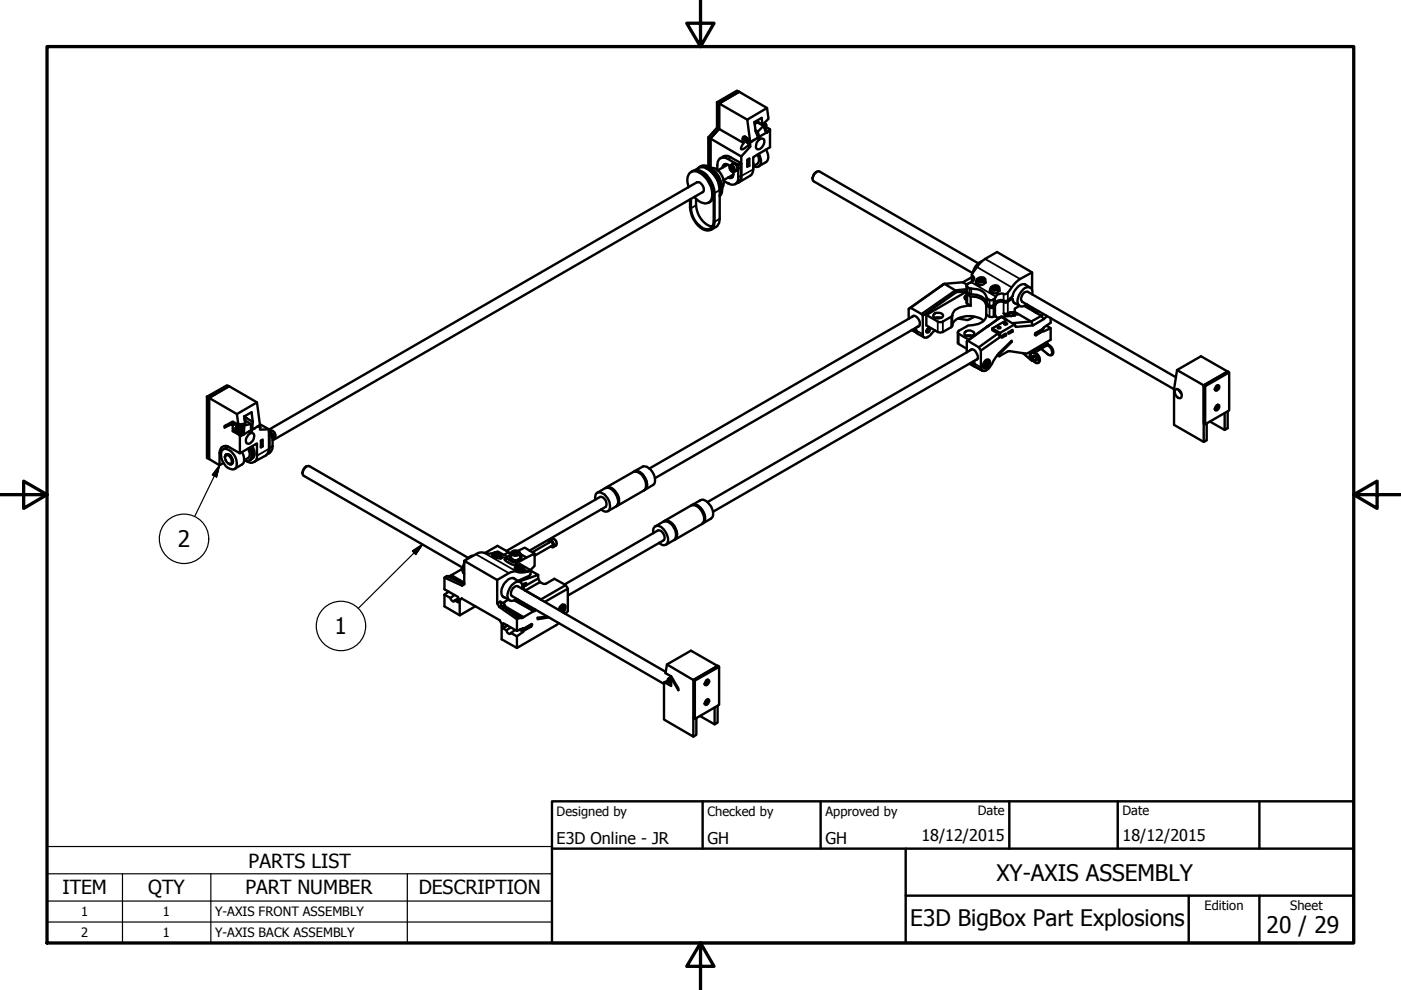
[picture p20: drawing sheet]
<svg xmlns="http://www.w3.org/2000/svg" width="297mm" height="210mm" viewBox="0 0 297 210" stroke-linecap="round" stroke-linejoin="round" font-family="sans-serif">
<defs><g id="words">
<g font-size="4.8">
<text x="37.7" y="116">2</text>
<text x="70.9" y="134.5">1</text>
<text x="211.3" y="186.7">XY-AXIS ASSEMBLY</text>
<text x="193" y="196.3">E3D BigBox Part Explosions</text>
<text x="268.5" y="197.8">20 / 29</text>
</g>
<g font-size="4.1">
<text x="52.7" y="183.9">PARTS LIST</text>
<text x="13.3" y="189.6">ITEM</text>
<text x="31.4" y="189.6">QTY</text>
<text x="52.1" y="189.6">PART NUMBER</text>
<text x="88.8" y="189.6">DESCRIPTION</text>
</g>
<g font-size="3.4">
<text x="118" y="178.9">E3D Online - JR</text>
<text x="150" y="178.9">GH</text>
<text x="175" y="178.9">GH</text>
<text x="195.4" y="178.3">18/12/2015</text>
<text x="238" y="178.3">18/12/2015</text>
</g>
<g font-size="2.7">
<text x="118" y="173">Designed by</text>
<text x="150" y="173">Checked by</text>
<text x="175" y="173">Approved by</text>
<text x="207.3" y="172.9">Date</text>
<text x="238" y="172.9">Date</text>
<text x="17.2" y="194.2">1</text>
<text x="34.5" y="194.2">1</text>
<text x="45.6" y="194.3">Y-AXIS FRONT ASSEMBLY</text>
<text x="255.4" y="193">Edition</text>
<text x="273.6" y="193">Sheet</text>
<text x="17.2" y="198.7">2</text>
<text x="34.5" y="198.7">1</text>
<text x="45.6" y="198.7">Y-AXIS BACK ASSEMBLY</text>
</g>
</g></defs>
<!-- layer: Visible (ISO) -->
<g fill="none" stroke="#000" stroke-width=".51">
<path d="M146 39.7l-.1-.6a1.9 1.9 0 0 1 1.4-2.8 5.1 5.1 0 0 1 3.6 5.7 1.52 1.52 0 0 1-2.3 .9l-1.4-1.1M146.5 36.5a1.91 1.91 0 0 1 2.3 .2 5.3 5.3 0 0 1 2.3 5.6l-.9 .7M148 35.7a1.86 1.86 0 0 1 2.7 .3 5.6 5.6 0 0 1 2.1 4.6l-.2 .8M148.3 35.4a2.53 2.53 0 0 1 3.4 1 4.8 4.8 0 0 1 1.1 4.9l-.2 .3M149.7 35.7a5.1 5.1 0 0 1 2.9 4.8M150.7 35.6a2.05 2.05 0 0 1 2.1 1.3l.5 .9 .2 .9-.1 .8-.2 .2M152 21.7l4.3-2.5 .4 .3-4.2 2.4zM152 21.7v5.4l.5 .2-1.9 2.1M152 27.1l-1.8 2M152.5 27.3v-5.4v5.4l-1.9 2.1v6.1v-6.1l-.4-.3v6.2M154.3 33.7a1.39 1.39 0 0 0-1.6-.1 1.39 1.39 0 0 0-.6 1.4M154.3 34.9l-2.1 1.2"/>
<path d="M154.9 35.5l.2-.1 .4 .6-.2 .2-.4-.3zM155.3 34.6v.2M155.4 34.7a.94 .94 0 0 1 .8 1.4l-.5 .3M155.4 35.7l-.5 .2M155.4 34.7h.1M155.4 34.7l-.5 .3M155.5 34.6h.3M155.5 34.6h.2M155.5 34.6h.1M155.5 37l-2.1 1.2M155.7 34.6v.1M155.8 34.6h-.1"/>
<path d="M155.8 34.6v.2M156 34.8l.2 .1M156 34.8l.1 .2M156 34.8h.1M156.1 35l.2 .2M156.2 34.9l-.1 .1M156.3 36.1v.1M156.3 36l.1 .1M156.4 35.2h-.1M156.4 36.1l-.3 .1M156.4 35.2l.1 .3h-.1l-.1-.3M156.4 36h.1"/>
<path d="M156.4 35.7h.1M156.4 35.7l.1 .1M156.4 36.1l-.1 .1M156.5 35.8l-.1 .2M156.5 35.7v.1M156.5 35.7l-.1 .3M157.6 29a1.23 1.23 0 0 1 1.2 1.1 1.23 1.23 0 0 1-.9 1.3l-.5 .3-.3-.1 .1-.6 .5-.7-.3-.6zM158 29.5l.1-.1 .5 .6-.2 .1-.3-.2zM158 28.9l-.1 .2M158.4 29.6l-.3 .3M158.6 30l-.2 .1M159.7 34.5v1.2"/>
<path d="M160 25.9l1.5-.9 .2 1.5-1.3-.8-.4 .2 .2 1.9 .5 1.4-1.6 .9-.7-4.7 4.2-2.5 .3 2.3-1.2 1.3M160.1 27.6l.6 .3 .4 1.6-.3-.2M160.6 25.8l-.2 .1h.1l1.4 .8 .6 1.5M160.9 32.6l.3 .9a1.15 1.15 0 0 1 0 1.4 1.15 1.15 0 0 1-1.4 .3l.7-.4a1.49 1.49 0 0 0 .1-2M160.9 26l-.1 .1M162.4 26.6v-.2l-.3-.3 .3 .4-.2 .3 1.1 .6v3.8l-3.6 2.1v2.6a1.56 1.56 0 0 1-.6 1.3M162.4 31.7l.2 .5a1.67 1.67 0 0 1-.2 2.2l-1.6 .9M162.6 22.9l-5.9-3.4-4.2 2.4 5.9 3.5M163.3 27.4l-.8 .8 .8-.5M173.2 36.4l-.6 .5-.3 1M146.5 44.2a5 5 0 0 0 3 4.3 1.39 1.39 0 0 0 1.8-1.6M147.6 43.5a5.2 5.2 0 0 0 3 4.5h.5"/>
<path d="M151.1 42.1h.2M151.3 41.9l-.2 .1M207.1 59.5v.6l.4 .4M207.1 60v.3M207.5 55.9l-33.8-19.5a1.4 1.4 0 0 0-1.2 2.1l33.7 19.4M207.5 59.2l.4-.2 .4 .2-.1 .3-.4 .1-.3-.1zM207.5 59.2l.1 .3M207.9 59l.2 .5M208 59.5h-.3M208.2 55.4l-.7 .4-.7 .7-.6 1.3M208.7 59.6l.2 .1M208.7 59.3l.1 .6"/>
<path d="M208.8 59.8v.1M208.8 59.9v.1M211.4 53.4l7.4 4.4v3.6M193.7 67l-56 32.3M194.9 69.1l-56 32.3M196.7 69.8l-.2 .3M206.1 74.1l-56.1 32.4M207.1 60.2v.1M207.1 60.1v.1M207.1 60.3h.1M207.2 60.2h-.1M207.3 60.4h.1"/>
<path d="M207.3 76.1l-56.1 32.4M208.4 77.7l.3 .2M208.9 77.4l.3 .2M209.1 77.1l.4 .2M209.2 76.9h.3v.4l-.3 .3h-.3v-.4zM209.2 76.3l.3 .1M209.8 68.9l-.4 .3M210.1 61.2v.6l.4 .4M210.1 61.8v.2M210.1 62h.1M210.1 61.7v.3M210.1 61.9h.1"/>
<path d="M210.2 62.1h.1M210.5 60.9l.4-.2 .3 .2v.3l-.4 .1-.4-.1zM210.5 60.9v.3M210.9 60.7l.2 .5M210.9 61.2h-.2M211.6 61l.2 .6M211.7 61.5l.1 .1M211.7 61.3l.1 .1M211.8 61.6v.1M212 67.3l-7 5.1v2.3M212.9 68.6l.4-.1 .3 .2-.4 .2zM213 70.9l.3 .2-.9 .5v-.4l.9-.5v.4"/>
<path d="M214.4 70.1l.3 .2v-.4l-.9 .6v.3l.9-.5M214.9 64.2l1.3 .7M217.2 60.2l1.2 .8M218.8 74.7l-.3 .7 .4 1M218.9 62.5a1.13 1.13 0 0 0-.9-1.6 2.71 2.71 0 0 0-2.1 2.1 1.32 1.32 0 0 0 .8 2l1-.5M218.9 76.4v.1M219 74.7a1.7 1.7 0 0 1 1.2 2.2 .63 .63 0 0 1-.9-.2l-.4-.3M219.1 75.5a.51 .51 0 0 1 .7 .2 .51 .51 0 0 1-.2 .7M219.1 75.5l.5 .3v.6a.56 .56 0 0 1-.6-.3 .56 .56 0 0 1 .1-.6zM221.2 69.6v.1M221.9 69.1l.9 .5v2.4l-4.8 2.8-.6 .2M221.9 73.2l-.1 .1"/>
<path d="M222.1 72.9a1.77 1.77 0 0 1 1.1 2.2l-.1 .1M222.8 69.6l-1.5 .7-.1-.2-1.7 1-.1-.1 .2-.4M222.8 67.4v1l-1.5 1-.1 .2M249.3 80l-31.4-18.1a1.4 1.4 0 0 0-1.2 2.1l32.2 18.5M249.6 78.5l5.6 3.2v8.1l.3 .2 5.1-3v-8l-.3-.2M260.3 78.8l-5.1 2.9 .3 .2v8.1M260.3 78.8l-5.7-3.3-5 3-.7 4M260.3 78.8l-5.1 2.9v12l.6-.3v-3.6M260.6 79l-5.1 2.9M43.9 84.1l4.2-2.4 .5 .2-4.3 2.5zM43.9 84.1v13l.4 .2v-12.9M47.1 95.5a1.34 1.34 0 0 1 1.9 .2 3 3 0 0 1 .9 3.6 2.07 2.07 0 0 1-2.6-1.3l-.4-1.4z"/>
<path d="M47.7 97l.1-.4a.69 .69 0 0 1 .7-.3 .69 .69 0 0 1 .5 .6l.2 .3a.67 .67 0 0 1 .2 .9 .67 .67 0 0 1-.9 .2M47.8 96.6a1.22 1.22 0 0 1 1.3 1.6l-.1 .1a1.27 1.27 0 0 1-1.2-1.7zM48.2 94.7l-.3 .1v.2M48.3 94.7h.1M48.4 94.7l-1.1 .6M50 90.6a.42 .42 0 0 1 .5 .3 .42 .42 0 0 1-.3 .5l-.3-.4zM50.1 90.5h.4a.46 .46 0 0 1 .4 .3 .46 .46 0 0 1-.2 .5l-.3 .1M50.2 87.8l-5.9-3.4v12.9l2.2 1.4v-2.7a1.29 1.29 0 0 1 .7-1.3 1.29 1.29 0 0 1 1.4 .1l2.3 1.3v-3.8l-1.6-.9v-1.3l-.2-.2-1.5 .7v-.3l1.2-.2M50.5 90.1l-1.2-.7-1.7 .9M51.3 95.9l.4 .9a1.52 1.52 0 0 1-.5 1.7l-1.5 .9M51.8 88.3l1.8 1.1M51.8 88.3l.2 1.5-1.5 .3-.3-2.3 4.3-2.5 .6 4.8-1.6 1 .1-1.7"/>
<path d="M51.8 88.3l1.5-.9 .3 2M51.9 89.1l1.3 .8-.1 2M52.9 95a1.89 1.89 0 0 1-.2 2.7l-.9-.1 .8-.5a1.2 1.2 0 0 0 .2-1.6l-.2-.4M53.1 97.4l-.2 .2M53.2 94.8l.3 .9a1.64 1.64 0 0 1-.4 1.7M53.5 94.6l.2 .5a1.58 1.58 0 0 1-.6 2.3M55.1 90.5l.1 .1-.1 .1M57 91.1l90.8-52.5a1.52 1.52 0 0 1 1.4 2l-91.4 52.8M57 91.6l.3 .1M57.3 91.7l.1 .1M57.3 91.3l-.3 .2M57.3 91.7h.1"/>
<path d="M57.8 94.6l-.1 .7-.6 .7M57.8 92.4v.5M57.8 92.4h.1M58.2 92.7l-.4 .3M65 98.9l-.5 .4-.4 1.1M134.5 99.9l1.7-.9a1.64 1.64 0 0 1 2 .9l.5 .8 .2 .9a1.1 1.1 0 0 1-.5 1.2l-1.7 1.1M134.6 100a2.46 2.46 0 0 1 2.5 2.4 1.41 1.41 0 0 1-.3 1.3M248.9 82.5v7.6l6.3 3.6M249.1 82.7l.2-.1a1.08 1.08 0 0 1 1.3 1.3 .49 .49 0 0 1-.2 .5 .49 .49 0 0 1-.6 0l-.6-.8zM250.1 82.8l.2 .2M256.5 89.4l3.2 1.8M257.9 81.8a.39 .39 0 0 1 .6 .1 .71 .71 0 0 1-.9 .8v-.4z"/>
<path d="M257.9 86l.5-.1a.71 .71 0 0 1 0 .8 .71 .71 0 0 1-.8 .2v-.4zM258.2 81.7l-.2 .7-.4 .2M258.2 85.8l-.2 .8-.4 .2M260.3 87.2v3.6l-.6 .4v-3.6M98.4 119.4l-.2 .5a1.66 1.66 0 0 0 .2 1.8M99.3 118.3l-33.7-19.5a1.43 1.43 0 0 0-1.3 1.9l33.8 19.7M100.3 117.8a1.95 1.95 0 0 0-1.4 .8M104.6 117.4l-.1 .6M105.1 117.3l.8 .1-.1 .2-.8-.1zM105.1 117.3l-.1 .2M105.5 117.3l-.1 .3M106.2 118.1v.2"/>
<path d="M106.2 117.7v.7M107.1 118.8l.3-.7a3.4 3.4 0 0 0 2.1 1.3l-.2 .5M108.1 118.4l.2 .2M108.1 118.4l.2 .3M108.1 118.1l.2 .2M108.1 118.1h.2M108.3 118.7l.3-.1 .1 .1M108.3 118l-.1-.1-.1 .2M108.3 117.4v.8a1.12 1.12 0 0 0 2 0v-.8M108.3 118.6v.1M108.4 118.3l-.3 .1M108.5 118.5l-.2 .1"/>
<path d="M108.6 118.8l.4 .1M108.6 118.8l.2 .2h.2M108.8 118.7l-.2 .1M109 117l.5-.1 .3 .2-.1 .3-.5 .1-.4-.2zM109 117v.4M109 118.8v.2M109.4 118.9v-.1v.2M109.4 118.8h-.3l-.1 .2M109.4 118.9v.1M109.5 116.9v.5M109.5 117.4l-.4 .1M109.7 118.8l.2-.1 .3 .1"/>
<path d="M109.7 118.7l.1 .1M109.8 118.8l-.4 .1M109.8 118.8v.2h-.4M110 118.6l.2 .1M110.2 118.7v.1M110.2 118.5h.2M110.2 120v.4M110.3 118.1l.2-.1v.3h-.2M110.3 117.8v.1M110.4 118.5l-.2 .2M110.4 118.5l-.2 .3M110.5 118.2v.2l-.3-.1"/>
<path d="M112.3 116.7l16.1-9.2a1.4 1.4 0 0 0-1.2-2.1l-19.8 11.4M116.3 115.1l.1-.4a.86 .86 0 0 1 1 .3 .86 .86 0 0 1-.1 1l-.5-.1M116.6 114.9l-3.7 2.2M117 114.3l-.5 .3M117.1 115.7l-3.8 2.1M117.9 115.7l-.6 .3M126.2 106v-.5a.94 .94 0 0 1 .4-1 .94 .94 0 0 1 1.2 .1 2.79 2.79 0 0 1 1.2 3.7 1.14 1.14 0 0 1-1.6-.3M126.6 104.5l1.7-1a2.26 2.26 0 0 1 2.5 1.8 1.61 1.61 0 0 1-.2 2.1l-1.7 1M128.5 103.5a1.63 1.63 0 0 1 2.2 1 2.02 2.02 0 0 1 0 2.9M128.5 103.3l5.8-3.3a2.36 2.36 0 0 1 2.5 1.8l.2 .9a1.27 1.27 0 0 1-.5 1.3l-5.7 3.3M128.7 103.4a2.55 2.55 0 0 1 2.5 2.4 1.41 1.41 0 0 1-.3 1.4M134.4 100a1.63 1.63 0 0 1 2.2 1.1 1.96 1.96 0 0 1 .1 2.8"/>
<path d="M138.5 113.1a1.13 1.13 0 0 1 .9-1.6 3.1 3.1 0 0 1 2.3 3 .96 .96 0 0 1-.5 1 .96 .96 0 0 1-1.1-.1l-.4-.3M138.9 111.6l1.8-1a2.36 2.36 0 0 1 2.4 1.8l.2 .9a1.27 1.27 0 0 1-.4 1.2l-1.7 1M140.8 110.5a1.95 1.95 0 0 1 2.4 1.5l.4 1.3a.97 .97 0 0 1-.6 1.1M140.8 110.5l5.8-3.3a2.26 2.26 0 0 1 2.4 1.7l.2 .5a1.64 1.64 0 0 1-.4 1.7l-5.7 3.3M141 110.5a2.09 2.09 0 0 1 2.2 1.5 1.9 1.9 0 0 1-.1 2.3M146.7 107.1l.2-.1a2.85 2.85 0 0 1 2.6 2.9 .97 .97 0 0 1-.6 1.1M146.8 107l1.7-.9a1.64 1.64 0 0 1 1.9 .9l.7 1.3a1.57 1.57 0 0 1-.4 1.7l-1.7 1M146.9 107.1a1.99 1.99 0 0 1 2.2 1.5l.2 .5a1.57 1.57 0 0 1-.2 1.7M106.6 126.5l1.5 .8M108.8 122.6l1.5 .8M109.3 120.2v.5M109.9 120.1l.3-.1 .4 .2v.2h-.4l-.4-.2z"/>
<path d="M109.9 120.1v.1M110.7 124.9a1.13 1.13 0 0 0-.8-1.6 3.1 3.1 0 0 0-2.1 3.7 1.09 1.09 0 0 0 1.7 0M111 120.4l-.1 .7M112.5 121l1.6 .9-4 1.4M119 129.4l.3 .1h-.3v-.4l.3-.3h.2v.4l-.2 .3M119.1 128.9l.4 .3M119.3 128.2l.3 .2M119.7 123.9l19.7-11.4a1.4 1.4 0 0 1 1.3 2.1l-20.3 11.7M141.2 142.5l-31.4-18.2a1.46 1.46 0 0 0-1.4 2l32.4 18.7M141.4 140.9l5.6 3.3 5.1-3M141.6 144.1l.3-.2a.41 .41 0 0 1 .1 .7l-.3-.1zM141.6 144.4l-.8 .2"/>
<path d="M141.7 143.9a.45 .45 0 0 1 .5 .2 .45 .45 0 0 1-.1 .6h-.1a.48 .48 0 0 1-.3-.8zM142.3 144.1v1.4l-1.5-.9v.3v7.7l6.2 3.6v-4M142.3 144.6l-.3 .1M142.4 143.7l-.6 .1M142.7 144.1h-.4l.3 .1M142.7 144.1l-.1 .1M147.6 152.2v3.6l-.6 .4M148.4 151.8l3.1 1.8M149.7 144.2a.39 .39 0 0 1 .7 .1l-.2 .5-.5 .5-.2-.1-.1-.3zM149.7 148.4l.5-.1a.67 .67 0 0 1 0 .8 .67 .67 0 0 1-.7 .2v-.4zM150.1 144.1l-.2 .7-.5 .3M150.1 148.3v.2a.78 .78 0 0 1-.7 .8"/>
<path d="M152.1 141.2l-5.6-3.2-5.1 2.9-.3 1.8 1.2 .7 1.5 2.6v.3l-1.2-2.1M152.1 149.6v3.6l-.6 .4v-3.6M152.1 141.2l.4 .2v8.1l-5.2 2.9-.3-.2v-8M152.1 141.2l-5.1 3 .3 .1v8.1M152.5 141.4l-5.2 2.9"/>
<circle cx="50.2" cy="91" r=".31"/>
</g>
<g fill="#000">
<circle cx="152.1" cy="35" r=".25"/>
<circle cx="156.4" cy="35.5" r=".25"/>
<circle cx="159.3" cy="29.9" r=".25"/>
<circle cx="159.8" cy="29.7" r=".25"/>
<circle cx="160.6" cy="29.2" r=".25"/>
<circle cx="208.8" cy="60" r=".25"/>
<circle cx="207.5" cy="60.5" r=".25"/>
<circle cx="210.4" cy="62.2" r=".25"/>
<circle cx="211.8" cy="61.7" r=".25"/>
<circle cx="53.8" cy="90.8" r=".25"/>
<circle cx="54.7" cy="90.4" r=".25"/>
<circle cx="57" cy="91.6" r=".25"/>
<circle cx="106.2" cy="118.3" r=".25"/>
<circle cx="106.2" cy="118.2" r=".25"/>
<circle cx="110.3" cy="117.8" r=".25"/>
<circle cx="111" cy="133.3" r=".25"/>
<circle cx="152.1" cy="141.2" r=".25"/>
</g>
<!-- layer: Border (ISO) -->
<g fill="#000">
<circle cx="154.3" cy="38.8" r=".25"/>
<circle cx="196.7" cy="69.7" r=".25"/>
<circle cx="208.4" cy="77.7" r=".25"/>
<circle cx="209.2" cy="76.3" r=".25"/>
<circle cx="219.7" cy="66.3" r=".25"/>
<circle cx="50" cy="91.2" r=".19"/>
<circle cx="52.8" cy="91.5" r=".25"/>
<circle cx="54.5" cy="90.5" r=".19"/>
<circle cx="54.5" cy="90.5" r=".25"/>
<circle cx="104.5" cy="118" r=".25"/>
<circle cx="105" cy="117.1" r=".19"/>
<circle cx="97.8" cy="120.7" r=".25"/>
<circle cx="109.3" cy="120.7" r=".25"/>
<circle cx="111" cy="133.3" r=".19"/>
<circle cx="111" cy="133.3" r=".25"/>
<circle cx="113.2" cy="129.6" r=".25"/>
</g>
<g fill="none" stroke="#000" stroke-width=".51">
<path d="M148.8 36.6a5.2 5.2 0 0 1 2.5 4.2v6.1M150.6 29.4l6.6 3.8v4.1a1.29 1.29 0 0 1-1 1.5M152.1 35v1M152.5 27.3l5.2 3M152.7 33.6a1.73 1.73 0 0 1 2.2-.2l2.2 1.2M153.9 34.8l-.1 .4M154.3 33.7l2.2 1.3 .6-.4M154.7 35.2a.8 .8 0 0 0-.9-.4 .8 .8 0 0 0-.6 .8M154.9 35a.88 .88 0 0 0-.1 1 .88 .88 0 0 0 .9 .4M155 37.3l.4 .1M155.4 36.5a.8 .8 0 0 1 0 1 .8 .8 0 0 1-1 .1M156.5 35v.1"/>
<path d="M156.5 35.1v2.5a1.35 1.35 0 0 1-.6 1.4 1.35 1.35 0 0 1-1.6-.2l-.9-.5M157.1 34.6l.1 .1M157.2 34.7v2.5a1.86 1.86 0 0 1-1.3 1.8M157.2 34.7l-.7 .4M157.9 29.1a1.02 1.02 0 0 0 1 1.2M158.6 30.9l.5 .2-1.9 2.1M158.7 35l.2 .2-.5 .1v-1.4l.5-.3v1.6M158.7 33.8v1.2M158.7 35l-.3 .2M159.1 30.1v1M159.1 37.2l-2.5 1.5M160 25.9v.1"/>
<path d="M160.5 25.9l-.5 .5M160.7 29.2l.1 .5-.5 .9a.73 .73 0 0 0 .3 1.1 1.65 1.65 0 0 0 1.4-2.1 .68 .68 0 0 0-.9-.1M160.9 26l-.1 .1M161.8 26.3l.4 .3 .2 .9-.1 .2M161.9 26.7l-1.2 1.2M162.4 28.2l-1.4 .8M146.3 42.3a6.3 6.3 0 0 0 2.6 6.2 1.6 1.6 0 0 0 1.8 .2 1.6 1.6 0 0 0 .8-1.7v-6.1a5.5 5.5 0 0 0-3.5-4.9l-.8 .2a2.31 2.31 0 0 1 3.4 0 5.6 5.6 0 0 1 2 4.1v6.1a2.4 2.4 0 0 1-1.9 2.3M146.5 42.2v2M147.6 42.2v1.3M204.2 59.9l-4 .3 2.4 1.4 2.3-.3M204.2 59.9l.8 .5M206.1 58.7l-.2 .1"/>
<path d="M206.1 58.8l-1.9 1.1M206.1 58.2v1.6M207.1 59.8l-.2 .3M208 58.8a.8 .8 0 0 1 .9 .8 .8 .8 0 0 1-.8 .8 .73 .73 0 0 1-1 0 .73 .73 0 0 1 0-1M208.7 59.3a.89 .89 0 0 0-.9-.5 .89 .89 0 0 0-.7 .7M208.7 59.5l.2 .2M211.4 53.4a9.6 9.6 0 0 0-3.9 2.7l-1.3 1.7a.65 .65 0 0 0 .3 1 1.15 1.15 0 0 1-1.2 1.3l-.4 .5 .6 .5a4.4 4.4 0 0 1 3.4 1.2l.1 .3a1.07 1.07 0 0 0 1 1.1 1.07 1.07 0 0 0 1.1-.8 1.53 1.53 0 0 1 1.9-.5l.2-.1a2.28 2.28 0 0 0 1.3-1.4l.4-.5a8.9 8.9 0 0 1 3.9-2.6M192.7 65.5l.3-.3 2.4 1.4M193 65.2l7.2-5-7.5 5.3v2.1M193.4 67.2a.77 .77 0 0 1 .7-.2 .77 .77 0 0 1 .6 .6l.3 1a.59 .59 0 0 1-.4 .7M193.4 69.9l.9 .6M194.1 69.6v.5l.3 .5-1.1-.7"/>
<path d="M194.2 69.4l.2 1.2 1.6 .9M196.4 70.2h.1M196.5 69.9l.5-.3a.53 .53 0 0 1 .1 .6 .53 .53 0 0 1-.6 .3zM198 66.6a1.29 1.29 0 0 1 2 .3 1.16 1.16 0 0 1-1.1 .6 1.16 1.16 0 0 1-1-.7zM198.3 67.4l.3-.1 .9 .1M202.8 61.9l-.2-.3-7.2 5 .2 .4M203.1 70.5v2.3l1.9 1.1M204.5 70.5a1.29 1.29 0 0 1 2.1 .1 1.24 1.24 0 0 1-2.1 .2zM204.9 71.2l.3-.1 .9 .1M204.9 61.8l-8.5 5v2.2l2.4 1.4 .5 .1 .6-.1 2-1.2a2.4 2.4 0 0 1 2.4-2 5.3 5.3 0 0 1 4.2 .8M204.9 61.8l-2.1 .1-7.2 5.1v3.8a.72 .72 0 0 0 .5 .8 .72 .72 0 0 0 .9-.3l1.2-1.3M204.9 62.2v2l.9 .6"/>
<path d="M204.9 62.6a.51 .51 0 0 0-.4 .5 .51 .51 0 0 0 .4 .5M204.9 60.6v1.2M205 62v.3l.8 .6v1.9M205.2 72.2l-.2 .2M205.5 77.1l1.1 .7M205.6 74.3a.82 .82 0 0 1 1.3 .4l.4 .6a.65 .65 0 0 1-.5 1.1M205.8 64.8l-1.9 .3a2.19 2.19 0 0 0-2 1.9l-2.3 1.3h-.5l-2.7-1.5M205.8 62.9a2.84 2.84 0 0 1 3.3 1.9M206.3 76.7a.93 .93 0 0 0 .6 1.1M206.6 76.6a1.13 1.13 0 0 0 .3 1.2M206.6 67.2l-1.6 .7-1.9-.4M206.8 77.8l1.4 .8"/>
<path d="M206.9 77.8l1.4 .8M207.5 73.6l.5 .7M208.9 76.4a.59 .59 0 0 1 .9-.1 .59 .59 0 0 1 0 .9l-.2 .3a.68 .68 0 0 1-.5 .6 .68 .68 0 0 1-.7-.2v-.6zM209.1 66.7a2.19 2.19 0 0 1-2.2 2.1l-1.6 .2-2 1.1a.36 .36 0 0 0 0 .7l2.1 1.2M209.1 66.7a1.44 1.44 0 0 0 1.3 .5l.6-.4 .1 .4 .7 .3M209.1 64.8v1.9M209.5 76.4a.91 .91 0 0 1 .1 1 .91 .91 0 0 1-.9 .5M210.1 61.5l-.2 .3M210.4 69.6l3.1-1.7-1.2-.7-7.1 5 2.3 1.4M211 60.6a.76 .76 0 0 1 .9 .4 .76 .76 0 0 1-.3 .9 1.01 1.01 0 0 1-1.7-.3l.2-.5M211.5 75.3l.3 .2M211.6 69.3l.6 .1-.2 .2h-.4z"/>
<path d="M211.6 61a.85 .85 0 0 0-.8-.4 .85 .85 0 0 0-.7 .6M211.7 61.2l.2 .2M212 71.5l-.4-.8-4.1 2.9M212 70.6l-1.6-1v.4l1.2 .7M212.2 67.3l-.7 .1M212.3 67.2l-.3 .1M212.3 67.2l2.8 1.6-.2-.3M214.1 66.3l-.9 .3-.4-.1a.41 .41 0 0 1 .2 .6M214.3 72.4l.2 .1M214.3 63.2l.3 .1M214.9 66.7l.3 .2-2.9 .3M215.1 66.1l-1 .2h.1"/>
<path d="M215.2 66.7v-.4l.6 .3-.9 .1-.5 .3M215.2 66.3h-1l-.5 .3 .6 .4M215.3 64.4a1.09 1.09 0 0 1-.7-1.1l-.2 .1a1.69 1.69 0 0 1-1.4 .8 1.45 1.45 0 0 0-2.1 .7l-.3 .2a.61 .61 0 0 1-.8 .1l-.7-.4M216.2 64.9l-1.1 .5v.7l3.5 2.1-3.7 .3 .5 .8M216.9 74.8l1.7 1.6M217.6 60.5a1.36 1.36 0 0 0-2 .5 3.5 3.5 0 0 0-1 1.9l-1.4 1a1.62 1.62 0 0 0-2.3 .7 1.08 1.08 0 0 1-1.1 .2 1.08 1.08 0 0 1-.8-.9 3.5 3.5 0 0 0-3.3-1.5l-.8-.6M217.6 64.6l2.1 1.7-2.5-1.4M218.4 76.2l.5 .3M218.6 74.6l.4 .1M218.8 74.7h.1M219.1 74.5a1.87 1.87 0 0 1 1.2 2.2l-.2 .2M220.2 65.9l-.5 .4 1.1 .7-2.2 1.2 .4 .8"/>
<path d="M220.7 73.9l1.6 1.3 .3 .1 .5-.1M220.8 69.9l.4 .2M221.2 69.7l-1.7 .9M221.2 66.6l-.4 .4 .5 .7M221.7 72.6l.4 .3M221.8 66.9l.1 .2M221.8 73.3l-2.3 1.4M221.9 72.9v.3M222 67l-.7 .7-2.3 1.3-3.6 .3-.3-.5-3.1 1.8v.9l-4 2.8v3.6a.72 .72 0 0 0 .4 .8 .72 .72 0 0 0 .9-.3l.6-.6 1.9-2.9 2.7-2.7v.3l-2.6 2.6-.1 .4h.1l1.9-1 3.6 .5M44.3 84.4l4.3-2.5 5.9 3.4M47.4 98.1l-.9 .6M49.3 90.1l.9-.2-.2 .7"/>
<path d="M49.8 89.7l-.7 .2M50 91.3l-.7 .1M50.9 92.3l.8-.2-.8 .5M50.9 96.1l3.6-2.1v2.6a1.35 1.35 0 0 1-.8 1.4 1.35 1.35 0 0 1-1.6-.3M51 90l.6 .4-.2 1.4-.4 .1-1-.6v-.2M51.3 90l.5 .2-.1 1.9-.5-.2M52.2 88.6l-.3 .2M52.3 88.6l-.5 .1M53.1 91.7l.2 .1M53.2 89.9l-1.4 .3M53.2 91.2l-1.5 .9M53.3 91.8h.2a1.17 1.17 0 0 1-.2 1.9 .64 .64 0 0 1-.8 .4 .64 .64 0 0 1-.4-.8l.5-1 .5-.4"/>
<path d="M53.5 91.1l-.2 .7M55.1 90l1.9 1v4.2a1.82 1.82 0 0 1-.6 1.4l-2.6 1.4M55.1 90.1v1l1.9-.1M55.4 93.4l.1 1.1M55.5 94.5l.2 .2v-1.5l-.4 .2v1.5l.4-.2M55.5 94.5l-.2 .2M57 91.5l.7 .5M57.1 92.4v.1M57.1 92.5v2.8l-.4 .9M57.1 92.5l.7-.4v2.5M57.1 96l-.5 .3M57.3 91.3a.91 .91 0 0 1 .9 .4 .91 .91 0 0 1 0 1"/>
<path d="M57.7 92l-.7 .3M57.7 92l.1 .1M249.9 82.6l.5 .8M98.4 118.9v5M102.8 117.3l2.7-1.6 2.3 1.4 .4 .6M104.6 117.5l-.3 .1a2.09 2.09 0 0 0 2.1 .7l-.2-.5M104.6 117.4a1 1 0 0 1 1.6 .3M106.2 118.1l.1 .2M107.6 118.1l-2.1-1.2a4.2 4.2 0 0 1-3.3 .2l-.9 .2-2.9 1.6 7 4.1 2.5-1.5a2.56 2.56 0 0 1 2.3-.1l1.1-.1 1.3-.4-2.4-1.3a2.44 2.44 0 0 1-2.6-.4l-.7-.6 .4-.1M107.8 117.1l-.9 .5M108.3 117.4a1.08 1.08 0 0 1 1.8-.4l.2 .4M108.3 117.6l-.9 .5"/>
<path d="M109.8 116.8l1.5-.7 2 1.3-1.7 .8-1.3-.8M111.6 118.2l-2.1 1.2M113.3 117.4v2.6l-.8 .9M117 114.3a.88 .88 0 0 1 .9 .4 .88 .88 0 0 1 0 1M94.2 126.1v2.5l3.3 1.9 3.3-1.9M94.2 126.1l1.3 .7M94.2 122.5l3.8 1.7 .4-.3M94.7 122.1h.7l2.5 1.5M94.7 122.1l-.5 .4v2.4l3 1.7v1.1l-.8-.4M94.7 122.1l3.7 1.8M95.1 125.4l-.9 .7M95.5 126.8l.2 .4 .4 .3 1.1-.7"/>
<path d="M95.7 122l2.7 1.5M95.7 122l-.3 .1M96.3 126.1l-.8 .7M97.5 127.2l.4-.3-.4 .3v3.3M97.9 126.9l8 4.6 .5 .7v3.3l3.2 1.9M98 120.6l-.2 .1 .2 .2-.2-.2-2.1 1.3M105.4 123v4.9M105.9 128.7l3.7 2.6 .4-.3M106 127.5l-.6 .4 .5 .8M106.7 133.3l.7 .3M106.9 128l-.9-.5 .3 .9-.4 .3M107.1 128.7l-.1 .1"/>
<path d="M107.2 128.6l-.1 .1-.2-.5 .3 .4 3.8 2.2M107.6 129.2l3.1 1.8h-.7zM107.6 129.2l-1.3-.8 3.7 2.6M107.6 132.6l-.9 .7v-1.2l2.9 1.7 1.5-.5M107.8 127.2l-.9 .5v.5M108.3 133.1l-.9 .5 .2 .5 .3 .3 .4-.1 .9-.7M109.1 127.3l4.1 2.3-2.2 1.2M109.2 127.2v.2M109.2 127.4l.5-.1 3.7 2.1-.2 .2zM109.2 122.8a1.34 1.34 0 0 0-1.8 .4 2.56 2.56 0 0 0-.7 3.4l.3 .1M109.3 120.3l-.1 .1a1.75 1.75 0 0 0 1.9 .6l-.1-.4M109.3 120.2a.96 .96 0 0 1 1.7 .2"/>
<path d="M109.6 131.3v2.5M109.8 127.1l-.1 .2M110.4 133.4l.6 .4-.1 .2-.8-.5M110.7 123.9l.9-.3-.1 .5M110.7 124.6l.2-.1 .5 .7M110.9 133.2l.2 .1 1.6-1 .1 .1-.2 .5-1.6 .9M110.9 134l-1.3 .9-1.3-.7M110.9 120.9l.2 .2M111 123.8l.5 .3-.8 .3M111 130.8l-.3 .2M111.4 125.2l3.3 1.9M111.4 125.2v.1"/>
<path d="M112.6 120.9l-.3 1.1-2.5 1.2M113.5 129.3l-.1 .1M114.1 121.9v.8M114.5 123.4l-.4-.7-3.2 1.8M115.5 127.6l4.9-2.8v4.8l-.4 .5h-.2M116 130.7l-2 .3v.3l2.3-.4M118.4 129.3l.3-.6a.69 .69 0 0 1 1.2-.3v.3a1.28 1.28 0 0 1-.6 1.1M118.4 132.1l-.6 .5-8.2 4.8v-2.5M119.6 128.4a.92 .92 0 0 1-.3 1.4M120 124.1l-5.3 3.1M120.4 124.8l-.4-.7-2.5-1.4-1.8 1.1h-.5l-.7-.4-3.1 1.8M142.2 143.4v.3"/>
</g>
<g fill="none" stroke="#000" stroke-width=".38">
<path d="M154.7 35.3l.2-.1a.73 .73 0 0 1 .7 .4 .73 .73 0 0 1-.2 .8l-.5-.4zM154.9 35a.9 .9 0 0 1 .8 .5 .9 .9 0 0 1 0 .9M154.9 33.4l-.6 .3M157.2 37.2l-.7 .4M157.9 29.1l.4 .1M157.9 29.2l.3 .1 .4 .4 .1 .6a.98 .98 0 0 1-.8-1.1zM158.4 34l.3-.1v1.1M158.7 33.8h.1M158.7 35h.1M158.7 35l-.3 .2M159.7 35.9l-2.5 1.4M160.9 26l-.1 .1"/>
<path d="M161.8 26.3l.3 .2M161.9 26.8l.3-.2 .2 .9M162.1 26.5l.1 .1M162.1 26.5l-.3 .1M162.4 27.5v.1M162.4 27.5l-.2 .2M147.6 43.5l-1.1 .7M152.6 46.4l-1.1 .6M152.6 40.3l-1.1 .6M205.9 59.9l5.2 3M206.2 58.5v1.2M207.1 56.6l7.4 4.3"/>
<path d="M207.3 59.2l.2-.2a.63 .63 0 0 1 .6-.2 .63 .63 0 0 1 .4 .6 .75 .75 0 0 1-.7 .4 .75 .75 0 0 1-.6-.5zM208.7 59.3a.92 .92 0 0 1-.7 .6 .92 .92 0 0 1-.9-.4M208.9 54.9l7.4 4.3M193.7 69.7l.4 .2M194.2 70.1l1.4 .7M198.8 68.2v2.2M199.9 68.2v2.2M201.7 67.2v2.2M201.9 66.8v2.3M203.3 70.8v2.1M205.1 60.9v1.2M205.1 62.5v1.9"/>
<path d="M205.5 61.1v1.2M205.9 61.2v1.2M206 76.9l.3 .2M206.6 77.1l1.4 .8M209 76.9l.5-.3a.74 .74 0 0 1 .1 .8 .74 .74 0 0 1-.8 .4l-.1-.4zM209.2 63.1v1.2M209.4 63.3v1.3M209.5 76.4a1.03 1.03 0 0 0-.8 1.5M209.8 63.6v1.2M209.8 65.2v2M210.2 60.9l.2-.2a.6 .6 0 0 1 .7-.1 .6 .6 0 0 1 .4 .5 .7 .7 0 0 1-.7 .4 .7 .7 0 0 1-.6-.4zM210.6 63.5v1.2"/>
<path d="M210.6 65.1v2.1M210.9 63.3v1.3M210.9 64.9v2.1M211 63.1v1.2M211 64.7v2.1M211.6 61a.86 .86 0 0 1-.7 .7 .86 .86 0 0 1-.8-.5M211.8 75l.1 .1M212.8 62.3v1.4M212.8 64v2.5M213.7 62.1v1.6M213.7 64v2.5M214.2 63.3l.2 .1"/>
<path d="M218.4 74.6h.2l-.4 .8 .2 .8-1.5-1.3M218.6 74.5l.4 .2M218.8 74.7l-.3 .5a1.45 1.45 0 0 0 .4 1.3M219.4 71l.2 .1M219.6 74.8l.4 .5 .3 .6a.76 .76 0 0 1-.1 1M219.6 74.8h.1M219.6 74.8l-.1 .1M220.8 73.9l1.3 1.1M221.2 69.6l-1.6 1M221.7 72.7l.4 .2M221.9 73.3l-2.5 1.4M222.1 75l.2 .2a.55 .55 0 0 0 .6-.2 .55 .55 0 0 0 0-.6v-.3l-.7-.7 .2-.2a1.63 1.63 0 0 1 .6 2.1"/>
<path d="M222.1 75v.1M222.2 73.4l-.3-.2-2.6 1.4M222.4 73.2l-.5-.3-2.8 1.6 .5 .3M46.9 95.9l-.4 .1M49.9 91.2l.1 .1M50 91.3h.1M50.2 89.9v.1M50.2 91.4l.7 .5M50.2 90l-.1 .6M50.6 90.1l.6 .4M50.7 90.1l.6 .3 .3-.1M50.9 91.9h.2"/>
<path d="M50.9 91.9h.1M51 90l.6 .3M51.2 90.4l.2 .2zM51.3 90.6l-.2 1.2M51.4 91.7l-.1 .1M51.4 90.6l.2-.1-.2 1.2-.3 .1zM51.6 90.3v.2M55.3 93.6l.2-.2v1.2l-.2 .1M55.4 93.4h.1M55.5 94.5l-.1 .2M57 95.2l-2.5 1.4M57.3 91.3a.97 .97 0 0 1 .9 1.4"/>
<path d="M57.8 94.6l-.7 .4M249.9 82.6l.5 .7M100.9 117.5l7 4M102.6 117.2l7.1 4.1M104.6 117.4a1.05 1.05 0 0 0 1.6 .3M104.8 117.3a.74 .74 0 0 1 1.2 .3l-.1 .2-.9-.1zM106.3 117.9l1 .6M108.3 117.4a1.19 1.19 0 0 0 2 0M108.5 117.1a.92 .92 0 0 1 1.6 .2 1.03 1.03 0 0 1-1.6 0zM109.6 119.8l.1 .1M116.6 115l.2-.2 .4 .4v.3l-.2 .2M116.6 114.9l.6 .3-.1 .5"/>
<path d="M117 114.3a.95 .95 0 0 1 .9 1.4M109.3 120.2a1.1 1.1 0 0 0 1.7 .2M109.5 120.1l.7-.2 .7 .3a.72 .72 0 0 1-.7 .4 .72 .72 0 0 1-.7-.5zM111.1 120.6l.9 .6M112.2 132.6l.4 .3M118.8 129.5a.71 .71 0 0 1 .9-.8 .9 .9 0 0 1-.5 1.1M119.6 128.4h-.3l-.4 .3-.3 .7M142.2 143.4v.3"/>
</g>
<!-- layer: Symbol (ISO) -->
<g fill="none" stroke="#000" stroke-width=".25">
<path d="M46.5 98.7l-.6 2.4-.9-.4zM46.5 98.7l-5.2 10.8M87.4 116.8l2.2-1.4-1.5 2.2zM89.6 115.4l-13.7 13.6M10 185.3v-5.8h107.1v5.8M10 185.3h107.1v5.7M10 185.3v14.6h107.1v-8.9M10 191h107.1M10 195.5h107.1M26 185.3v14.6M44.7 185.3v14.6M86.4 185.3v14.6"/>
<circle cx="39" cy="114.2" r="5.2"/>
<circle cx="72.3" cy="132.7" r="5.2"/>
</g>
<!-- layer: Border (ISO) -->
<path d="M148.5 -.1v10l-2.9-5h5.8l-2.9 5M10 9.9h277v190h-277zM0 104.9h10l-5-2.9v5.8l5-2.9M287 104.9l5 2.9v-5.8l-5 2.9h10M148.5 199.9l2.9 5h-5.8l2.9-5v10" fill="none" stroke="#000" stroke-width=".7"/>
<!-- layer: Title (ISO) -->
<path d="M117 169.9h170v30h-170zM117 179.9h170M149 169.9v10M174 169.9v10M192 179.9v20M214 169.9v10M237 169.9v10M267 169.9v10M192 189.9h95M252 189.9v10M267 189.9v10" fill="none" stroke="#000" stroke-width=".51"/>
<!-- layer: Symbol (ISO) -->
<path d="M46.5 98.7l-.6 2.4zM46.5 98.7l-.6 2.4-.9-.4zM89.6 115.4l-1.5 2.2zM87.4 116.8l2.2-1.4-1.5 2.2z" fill="#000" stroke="#000" stroke-width=".25"/>
<use href="#words"/>
</svg>
